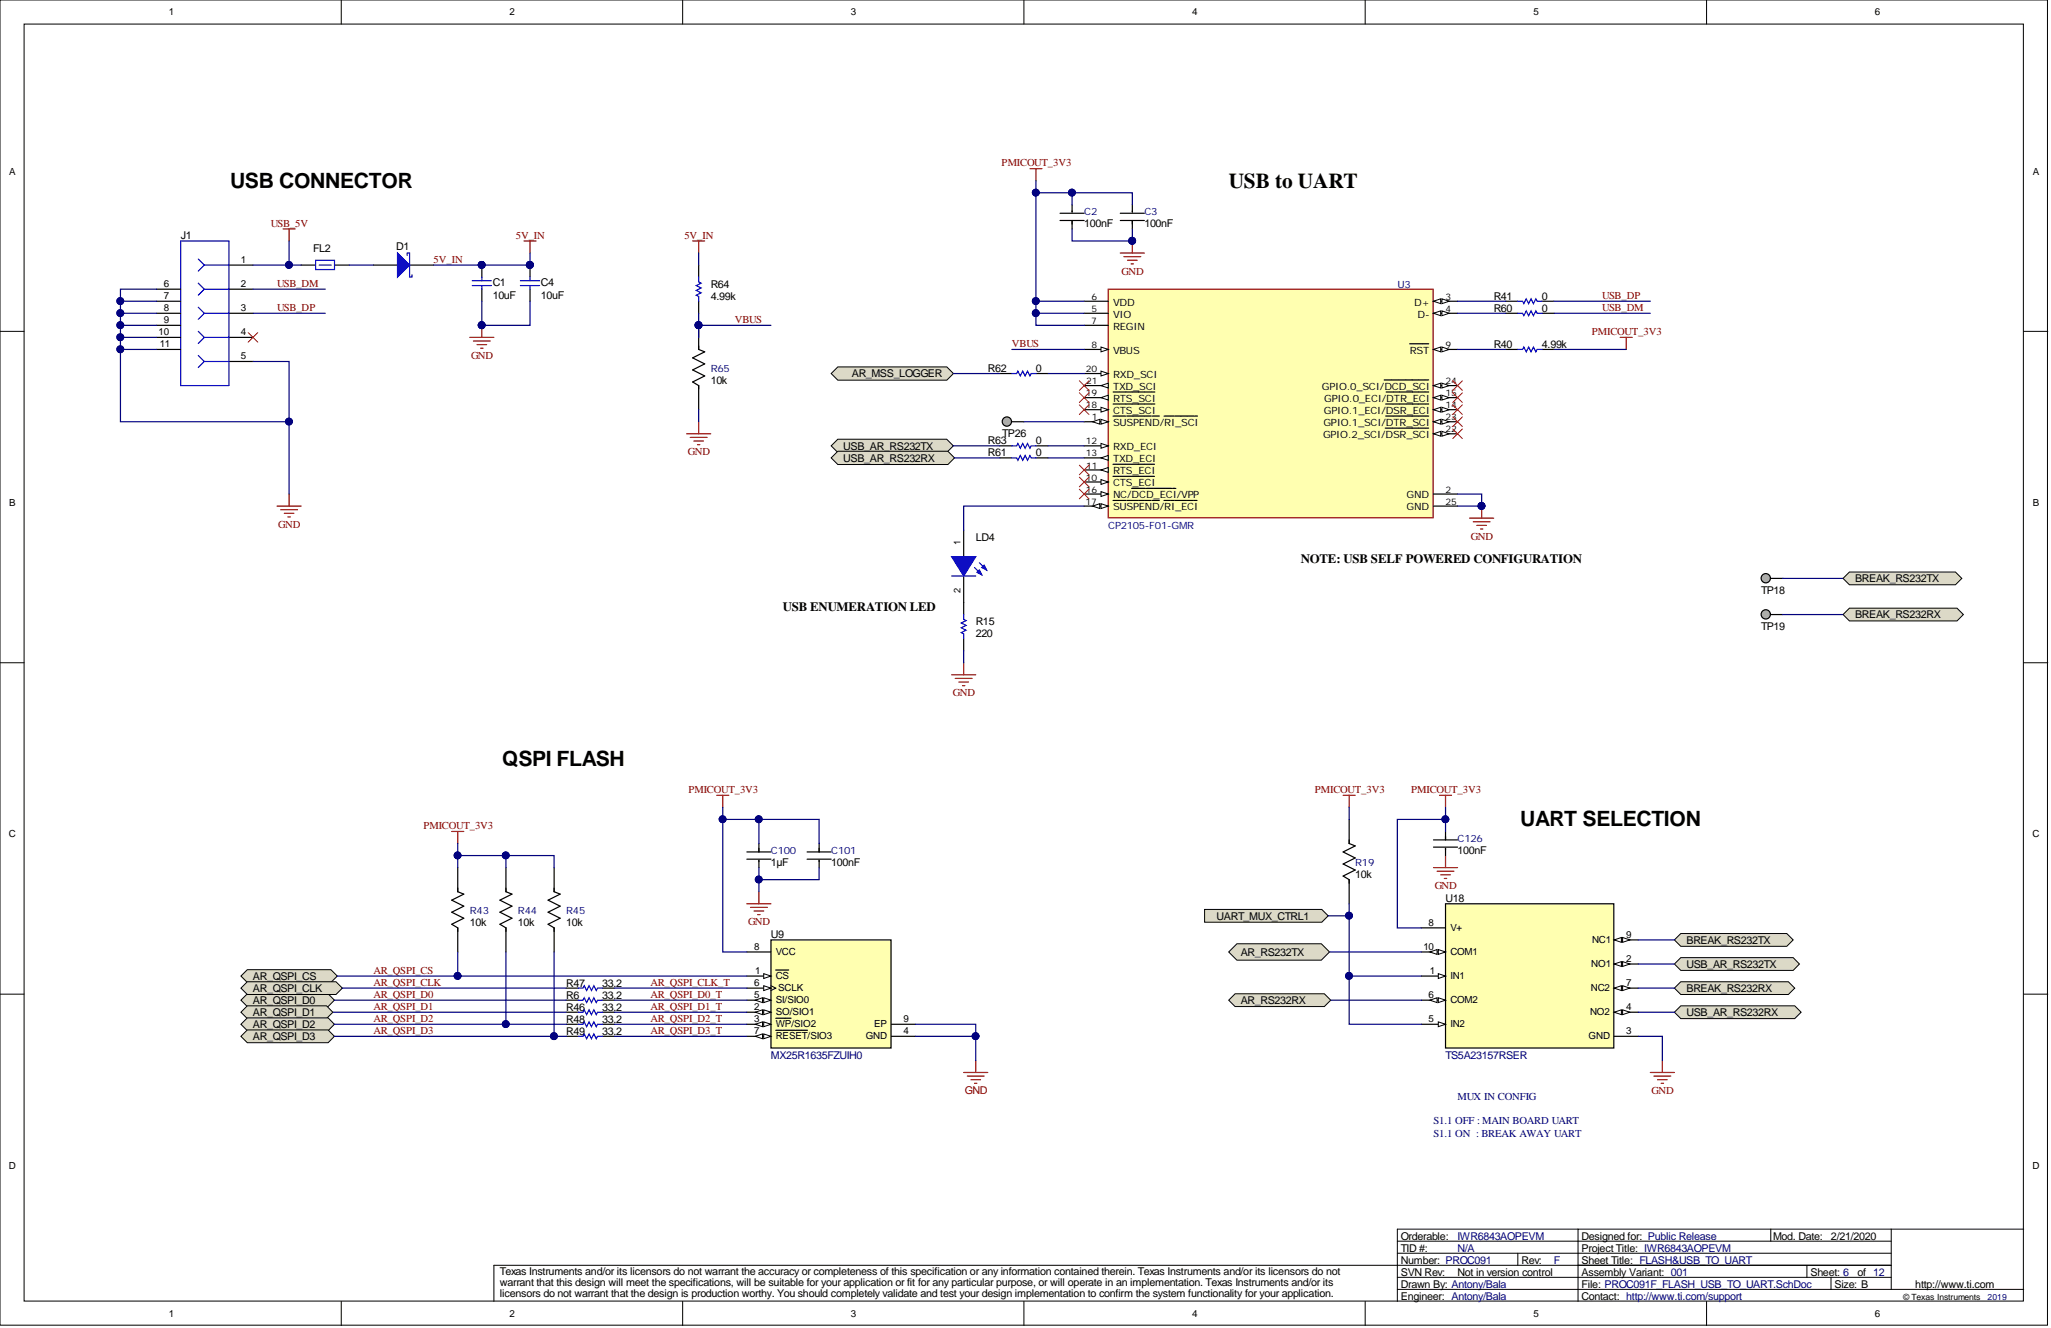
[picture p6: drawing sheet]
<svg xmlns="http://www.w3.org/2000/svg" width="431mm" height="279mm" viewBox="0 0 431 279" stroke-linecap="round" stroke-linejoin="round" font-family="sans-serif">
<defs><g id="words">
<text font-size="4.5" x="258.5" y="39.5">USB to UART</text>
<g font-size="4.4">
<text x="48.4" y="39.5">USB CONNECTOR</text>
<text x="105.7" y="161.2">QSPI FLASH</text>
<text x="319.8" y="173.9">UART SELECTION</text>
</g>
<g font-size="2.7">
<text x="273.7" y="118.5">NOTE: USB SELF POWERED CONFIGURATION</text>
<text x="164.7" y="128.6">USB ENUMERATION LED</text>
</g>
<g font-size="2.3">
<text x="228.1" y="47.8">100nF</text>
<text x="240.7" y="47.8">100nF</text>
<text x="38" y="50.4">J1</text>
<text x="65.9" y="52.9">FL2</text>
<text x="83.4" y="52.7">D1</text>
<text x="103.6" y="62.8">10uF</text>
<text x="103.6" y="60.3">C1</text>
<text x="113.8" y="62.8">10uF</text>
<text x="113.8" y="60.3">C4</text>
<text x="149.5" y="63.1">4.99k</text>
<text x="149.5" y="60.5">R64</text>
<text x="314.2" y="65.6">R60</text>
<text x="314.2" y="63.1">R41</text>
<text x="324.4" y="65.6">0</text>
<text x="324.4" y="63.1">0</text>
<text x="314.2" y="73.2">R40</text>
<text x="324.4" y="73.2">4.99k</text>
<text x="149.5" y="80.8">10k</text>
<text x="179.2" y="79.4">AR_MSS_LOGGER</text>
<text x="207.8" y="78.3">R62</text>
<text x="217.9" y="78.3">0</text>
<text x="177.4" y="94.6">USB_AR_RS232TX</text>
<text x="207.8" y="93.5">R63</text>
<text x="210.8" y="92">TP26</text>
<text x="217.9" y="93.5">0</text>
<text x="177.4" y="97.1">USB_AR_RS232RX</text>
<text x="207.8" y="96">R61</text>
<text x="217.9" y="96">0</text>
<text x="205.3" y="113.8">LD4</text>
<text x="370.5" y="124.9">TP18</text>
<text x="390.2" y="122.5">BREAK_RS232TX</text>
<text x="205.3" y="131.5">R15</text>
<text x="390.2" y="130.1">BREAK_RS232RX</text>
<text x="205.3" y="134.1">220</text>
<text x="370.5" y="132.5">TP19</text>
<text x="306.6" y="179.7">100nF</text>
<text x="162.2" y="182.2">1µF</text>
<text x="174.8" y="182.2">100nF</text>
<text x="285.1" y="184.8">10k</text>
<text x="304.1" y="189.8">U18</text>
<text x="98.8" y="194.9">10k</text>
<text x="109" y="194.9">10k</text>
<text x="119.1" y="194.9">10k</text>
<text x="162.2" y="197.4">U9</text>
<text x="255.9" y="193.5">UART_MUX_CTRL1</text>
<text x="261" y="201.1">AR_RS232TX</text>
<text x="354.8" y="198.5">BREAK_RS232TX</text>
<text x="354.8" y="203.6">USB_AR_RS232TX</text>
<text x="53.2" y="206.1">AR_QSPI_CS</text>
<text x="53.2" y="208.7">AR_QSPI_CLK</text>
<text x="119.1" y="207.6">R47</text>
<text x="126.7" y="207.6">33.2</text>
<text x="354.8" y="208.7">BREAK_RS232RX</text>
<text x="53.2" y="211.2">AR_QSPI_D0</text>
<text x="53.2" y="213.7">AR_QSPI_D1</text>
<text x="119.1" y="210.1">R6</text>
<text x="119.1" y="212.6">R46</text>
<text x="119.1" y="215.2">R48</text>
<text x="126.7" y="210.1">33.2</text>
<text x="126.7" y="212.6">33.2</text>
<text x="126.7" y="215.2">33.2</text>
<text x="261" y="211.2">AR_RS232RX</text>
<text x="354.8" y="213.7">USB_AR_RS232RX</text>
<text x="53.2" y="216.3">AR_QSPI_D2</text>
<text x="53.2" y="218.8">AR_QSPI_D3</text>
<text x="119.1" y="217.7">R49</text>
<text x="126.7" y="217.7">33.2</text>
<text x="294.7" y="263.4">TID #:</text>
<text x="294.7" y="260.8">Orderable:</text>
<text x="332.7" y="263.4">Project Title: IWR6843AOPEVM</text>
<text x="332.7" y="260.8">Designed for: Public Release</text>
<text x="373" y="260.8">Mod. Date:</text>
<text x="385.2" y="260.8">2/21/2020</text>
<text x="105.2" y="268.2">Texas Instruments and/or its licensors do not warrant the accuracy or completeness of this specification or any information contained therein. Texas Instruments and/or its licensors do not</text>
<text x="294.7" y="268.4">SVN Rev:</text>
<text x="294.7" y="265.9">Number: PROC091</text>
<text x="306.6" y="268.4">Not in version control</text>
<text x="320" y="265.9">Rev:</text>
<text x="332.7" y="265.9">Sheet Title: FLASH&amp;USB_TO_UART</text>
<text x="332.7" y="268.4">Assembly Variant: 001</text>
<text x="380.9" y="268.4">Sheet: 6</text>
<text x="390.7" y="268.4">of 12</text>
<text x="105.2" y="270.6">warrant that this design will meet the specifications, will be suitable for your application or fit for any particular purpose, or will operate in an implementation. Texas Instruments and/or its</text>
<text x="105.2" y="273">licensors do not warrant that the design is production worthy. You should completely validate and test your design implementation to confirm the system functionality for your application.</text>
<text x="294.7" y="271">Drawn By: Antony/Bala</text>
<text x="294.7" y="273.5">Engineer: Antony/Bala</text>
<text x="332.7" y="271">File: PROC091F_FLASH_USB_TO_UART.SchDoc</text>
<text x="332.7" y="273.5">Contact: http://www.ti.com/support</text>
<text x="385.9" y="271">Size: B</text>
<text x="402.9" y="271">http://www.ti.com</text>
</g>
<g font-size="2.3" fill="#000080">
<text x="162.2" y="222.8">MX25R1635FZUIH0</text>
<text x="304.1" y="222.8">TS5A23157RSER</text>
<text x="306.6" y="263.4">N/A</text>
<text x="306.6" y="260.8">IWR6843AOPEVM</text>
<text x="326.9" y="265.9">F</text>
</g>
<text font-size="2.3" fill="#800000" x="203" y="230.2">GND</text>
<g font-size="2.2" fill="#800000">
<text x="210.7" y="35">PMICOUT_3V3</text>
<text x="56.9" y="47.7">USB_5V</text>
<text x="108.5" y="50.2">5V_IN</text>
<text x="144" y="50.2">5V_IN</text>
<text x="91.2" y="55.3">5V_IN</text>
<text x="235.9" y="57.8">GND</text>
<text x="58.3" y="60.4">USB_DM</text>
<text x="58.3" y="65.4">USB_DP</text>
<text x="337" y="65.4">USB_DM</text>
<text x="337" y="62.9">USB_DP</text>
<text x="154.6" y="68">VBUS</text>
<text x="334.9" y="70.5">PMICOUT_3V3</text>
<text x="99.1" y="75.5">GND</text>
<text x="212.9" y="73">VBUS</text>
<text x="144.7" y="95.8">GND</text>
<text x="58.5" y="111">GND</text>
<text x="309.4" y="113.5">GND</text>
<text x="200.4" y="146.5">GND</text>
<text x="144.8" y="166.9">PMICOUT_3V3</text>
<text x="276.6" y="166.9">PMICOUT_3V3</text>
<text x="296.9" y="166.9">PMICOUT_3V3</text>
<text x="89.1" y="174.5">PMICOUT_3V3</text>
<text x="301.8" y="187.1">GND</text>
<text x="157.4" y="194.7">GND</text>
<text x="78.6" y="207.4">AR_QSPI_CLK</text>
<text x="78.6" y="204.9">AR_QSPI_CS</text>
<text x="78.6" y="210">AR_QSPI_D0</text>
<text x="136.8" y="207.4">AR_QSPI_CLK_T</text>
<text x="136.8" y="210">AR_QSPI_D0_T</text>
<text x="78.6" y="212.5">AR_QSPI_D1</text>
<text x="78.6" y="215">AR_QSPI_D2</text>
<text x="136.8" y="212.5">AR_QSPI_D1_T</text>
<text x="136.8" y="215">AR_QSPI_D2_T</text>
<text x="78.6" y="217.6">AR_QSPI_D3</text>
<text x="136.8" y="217.6">AR_QSPI_D3_T</text>
<text x="347.4" y="230.2">GND</text>
</g>
<g font-size="2.2" fill="#000080">
<text x="306.6" y="231.5">MUX IN CONFIG</text>
<text x="301.5" y="239.1">S1.1 ON : BREAK AWAY UART</text>
<text x="301.5" y="236.6">S1.1 OFF : MAIN BOARD UART</text>
</g>
<g font-size="2.1">
<text x="35.5" y="3.2">1</text>
<text x="107.2" y="3.2">2</text>
<text x="179" y="3.2">3</text>
<text x="250.8" y="3.2">4</text>
<text x="322.6" y="3.2">5</text>
<text x="394.4" y="3.2">6</text>
<text x="1.9" y="36.7">A</text>
<text x="427.6" y="36.7">A</text>
<text x="50.7" y="55.3">1</text>
<text x="34.5" y="60.4">6</text>
<text x="34.5" y="63">7</text>
<text x="34.5" y="65.5">8</text>
<text x="50.7" y="60.4">2</text>
<text x="50.7" y="65.5">3</text>
<text x="234.1" y="64.3">VDD</text>
<text x="297.5" y="64.3">D+</text>
<text x="33.3" y="70.6">10</text>
<text x="34.5" y="68">9</text>
<text x="50.7" y="70.6">4</text>
<text x="234.1" y="66.8">VIO</text>
<text x="234.1" y="69.4">REGIN</text>
<text x="298.2" y="66.8">D-</text>
<text x="33.6" y="73.1">11</text>
<text x="50.7" y="75.6">5</text>
<text x="234.1" y="74.4">VBUS</text>
<text x="296.6" y="74.4">RST</text>
<text x="234.1" y="79.5">RXD_SCI</text>
<text x="234.1" y="82">TXD_SCI</text>
<text x="278.1" y="82">GPIO.0_SCI/DCD_SCI</text>
<text x="234.1" y="89.7">SUSPEND/RI_SCI</text>
<text x="234.1" y="87.1">CTS_SCI</text>
<text x="234.1" y="84.6">RTS_SCI</text>
<text x="278.4" y="89.7">GPIO.1_SCI/DTR_SCI</text>
<text x="278.5" y="87.1">GPIO.1_ECI/DSR_ECI</text>
<text x="278.6" y="84.6">GPIO.0_ECI/DTR_ECI</text>
<text x="234.1" y="94.7">RXD_ECI</text>
<text x="278.3" y="92.2">GPIO.2_SCI/DSR_SCI</text>
<text x="234.1" y="99.8">RTS_ECI</text>
<text x="234.1" y="97.3">TXD_ECI</text>
<text x="1.9" y="106.4">B</text>
<text x="234.1" y="102.3">CTS_ECI</text>
<text x="234.1" y="104.9">NC/DCD_ECI/VPP</text>
<text x="234.1" y="107.4">SUSPEND/RI_ECI</text>
<text x="295.9" y="104.9">GND</text>
<text x="295.9" y="107.4">GND</text>
<text x="427.6" y="106.4">B</text>
<text x="1.9" y="176.2">C</text>
<text x="427.6" y="176.2">C</text>
<text x="300.5" y="194.8">8</text>
<text x="305.1" y="195.8">V+</text>
<text x="342.1" y="197.3">9</text>
<text x="158.6" y="199.9">8</text>
<text x="163.2" y="200.9">VCC</text>
<text x="299.4" y="199.9">10</text>
<text x="305.1" y="200.9">COM1</text>
<text x="334.7" y="203.4">NO1</text>
<text x="334.9" y="198.3">NC1</text>
<text x="342.1" y="202.4">2</text>
<text x="158.6" y="207.5">6</text>
<text x="158.9" y="204.9">1</text>
<text x="163.2" y="205.9">CS</text>
<text x="163.7" y="208.5">SCLK</text>
<text x="300.8" y="204.9">1</text>
<text x="305.1" y="205.9">IN1</text>
<text x="334.6" y="208.5">NC2</text>
<text x="342.1" y="207.5">7</text>
<text x="158.6" y="212.5">2</text>
<text x="158.6" y="215.1">3</text>
<text x="158.6" y="210">5</text>
<text x="163.2" y="213.6">SO/SIO1</text>
<text x="163.2" y="211">SI/SIO0</text>
<text x="190.1" y="215.1">9</text>
<text x="300.5" y="215.1">5</text>
<text x="300.5" y="210">6</text>
<text x="305.1" y="211">COM2</text>
<text x="334.5" y="213.6">NO2</text>
<text x="342.1" y="212.5">4</text>
<text x="158.6" y="217.6">7</text>
<text x="163.2" y="216.1">WP/SIO2</text>
<text x="163.2" y="218.6">RESET/SIO3</text>
<text x="182.1" y="218.6">GND</text>
<text x="183.9" y="216.1">EP</text>
<text x="190.1" y="217.6">4</text>
<text x="305.1" y="216.1">IN2</text>
<text x="334.2" y="218.6">GND</text>
<text x="342.1" y="217.6">3</text>
<text x="1.9" y="245.9">D</text>
<text x="427.6" y="245.9">D</text>
<text x="35.5" y="277.1">1</text>
<text x="107.2" y="277.1">2</text>
<text x="179" y="277.1">3</text>
<text x="250.8" y="277.1">4</text>
<text x="322.6" y="277.1">5</text>
<text x="394.4" y="277.1">6</text>
</g>
<g font-size="2.1" fill="#000080">
<text x="228.1" y="45.3">C2</text>
<text x="240.7" y="45.3">C3</text>
<text x="293.9" y="60.5">U3</text>
<text x="149.5" y="78.2">R65</text>
<text x="233.1" y="111.2">CP2105-F01-GMR</text>
<text x="162.2" y="179.7">C100</text>
<text x="174.8" y="179.7">C101</text>
<text x="306.6" y="177.1">C126</text>
<text x="285.1" y="182.2">R19</text>
<text x="98.8" y="192.3">R43</text>
<text x="109" y="192.3">R44</text>
<text x="119.1" y="192.3">R45</text>
</g>
<g font-size="2">
<text x="202" y="114.6" transform="rotate(-90 202 114.6)">1</text>
<text x="202" y="124.7" transform="rotate(-90 202 124.7)">2</text>
</g>
<g font-size="1.9">
<text x="229.6" y="65.6">5</text>
<text x="229.6" y="63.1">6</text>
<text x="304.1" y="63.1">3</text>
<text x="304.1" y="65.6">4</text>
<text x="229.5" y="68.2">7</text>
<text x="229.6" y="73.2">8</text>
<text x="304.1" y="73.2">9</text>
<text x="228.4" y="83.4">19</text>
<text x="228.4" y="78.3">20</text>
<text x="228.5" y="80.8">21</text>
<text x="304.1" y="83.4">15</text>
<text x="304.1" y="80.8">24</text>
<text x="228.4" y="85.9">18</text>
<text x="229.7" y="88.4">1</text>
<text x="304.1" y="85.9">14</text>
<text x="304.1" y="88.4">23</text>
<text x="228.4" y="93.5">12</text>
<text x="304.1" y="91">22</text>
<text x="228.4" y="101.1">10</text>
<text x="228.4" y="96">13</text>
<text x="228.5" y="98.6">11</text>
<text x="228.3" y="106.2">17</text>
<text x="228.4" y="103.6">16</text>
<text x="304.1" y="103.6">2</text>
<text x="304.1" y="106.2">25</text>
</g>
<text font-size="1.8" x="400.4" y="273.4">© Texas Instruments</text>
<text font-size="1.8" fill="#000080" x="418.1" y="273.4">2019</text>
</g></defs>
<g fill="#fff" stroke="#000" stroke-width=".21">
<path d="M0 0h430.7v278.8h-430.7z"/>
<path d="M5.1 5.1h420.5v268.6h-420.5z"/>
</g>
<g fill="none" stroke="#000" stroke-width=".21">
<path d="M71.8 0v5.1M143.6 0v5.1M215.4 0v5.1M287.2 0v5.1M359 0v5.1M0 69.7h5.1M425.7 69.7h5.1M0 139.4h5.1M425.7 139.4h5.1M0 209.2h5.1M425.7 209.2h5.1M332 258.6h-38.1v15.2"/>
<path d="M372.5 258.6v2.5M397.8 258.6v12.7M425.7 258.6h-93.7v15.2M71.8 273.8v5.1M143.6 273.8v5.1M215.4 273.8v5.1M287.2 273.8v5.1M293.9 271.3h131.8M293.9 268.7h103.9M293.9 263.7h103.9M293.9 261.1h103.9M319.3 263.7v2.5"/>
<path d="M359 273.8v5.1M380.1 266.2v2.5M385.2 268.7v2.6M397.8 266.2h-293.9v7.6"/>
</g>
<path d="M95 174.9h2.6M96.3 174.9v2.6" fill="none" stroke="#800000" stroke-width=".25"/>
<path d="M162.2 197.8h25.2v22.7h-25.2z" fill="#ffffb0" stroke="#000" stroke-width=".25"/>
<path d="M157.1 205.4h5.1" fill="none" stroke="#000" stroke-width=".25"/>
<path d="M160.7 204.9l1.5 .5-1.5 .5z" fill="#fff"/>
<path d="M160.7 204.9l1.5 .5-1.5 .5z" fill="none" stroke="#000" stroke-width=".21"/>
<path d="M157.1 213h5.1M163.2 204.1h1.3M164.6 204.1h1.3" fill="none" stroke="#000" stroke-width=".25"/>
<path d="M160.7 212.5l1.5 .5-1.5 .5z" fill="#fff"/>
<path d="M160.7 212.5l1.5 .5-1.5 .5z" fill="none" stroke="#000" stroke-width=".21"/>
<path d="M158.9 213l1.5-.5v1z" fill="#fff"/>
<path d="M158.9 213l1.5-.5v1z" fill="none" stroke="#000" stroke-width=".21"/>
<path d="M157.1 215.5h5.1" fill="none" stroke="#000" stroke-width=".25"/>
<path d="M160.7 215l1.5 .5-1.5 .5z" fill="#fff"/>
<path d="M160.7 215l1.5 .5-1.5 .5z" fill="none" stroke="#000" stroke-width=".21"/>
<path d="M158.9 215.5l1.5-.5v1z" fill="#fff"/>
<path d="M158.9 215.5l1.5-.5v1z" fill="none" stroke="#000" stroke-width=".21"/>
<path d="M157.1 210.4h5.1M163.2 214.2h3.2M187.5 218h5.1" fill="none" stroke="#000" stroke-width=".25"/>
<path d="M160.7 209.9l1.5 .5-1.5 .5z" fill="#fff"/>
<path d="M160.7 209.9l1.5 .5-1.5 .5z" fill="none" stroke="#000" stroke-width=".21"/>
<path d="M158.9 210.4l1.5-.5v1z" fill="#fff"/>
<path d="M158.9 210.4l1.5-.5v1zM162.2 207.4l1 .5-1 .5" fill="none" stroke="#000" stroke-width=".21"/>
<path d="M157.1 207.9h5.1" fill="none" stroke="#000" stroke-width=".25"/>
<path d="M160.7 207.4l1.5 .5-1.5 .5z" fill="#fff"/>
<path d="M160.7 207.4l1.5 .5-1.5 .5z" fill="none" stroke="#000" stroke-width=".21"/>
<path d="M157.1 218h5.1" fill="none" stroke="#000" stroke-width=".25"/>
<path d="M160.7 217.5l1.5 .5-1.5 .5z" fill="#fff"/>
<path d="M160.7 217.5l1.5 .5-1.5 .5z" fill="none" stroke="#000" stroke-width=".21"/>
<path d="M158.9 218l1.5-.5v1z" fill="#fff"/>
<path d="M158.9 218l1.5-.5v1z" fill="none" stroke="#000" stroke-width=".21"/>
<path d="M157.1 200.3h5.1M163.2 216.8h1.3M164.6 216.8h1.3M166 216.8h1.2M167.3 216.8h2.6M187.5 215.5h5.1" fill="none" stroke="#000" stroke-width=".25"/>
<path d="M202.7 225.6h5.1M203.5 226.4h3.5M204.2 227.2h2.1M205 227.9h.5M205.3 223.1v2.5" fill="none" stroke="#800000" stroke-width=".25"/>
<g fill="#dcd9c7" stroke="#000" stroke-width=".21">
<path d="M52 204h17.6l1.4 1.4-1.4 1.3h-17.6l-1.3-1.3z" fill-rule="evenodd"/>
<path d="M52 209.1h17l1.3 1.3-1.3 1.4h-17l-1.3-1.4z" fill-rule="evenodd"/>
<path d="M52 211.6h16.7l1.3 1.4-1.3 1.3h-16.7l-1.3-1.3z" fill-rule="evenodd"/>
<path d="M52 214.2h17l1.3 1.3-1.3 1.3h-17l-1.3-1.3z" fill-rule="evenodd"/>
<path d="M52 216.7h17l1.3 1.3-1.3 1.4h-17l-1.3-1.4z" fill-rule="evenodd"/>
</g>
<path d="M150.8 167.3h2.5M152 167.3v2.6M157.1 190.1h5.1M157.9 190.9h3.5M158.6 191.7h2.1M159.4 192.4h.5M159.6 187.6v2.5" fill="none" stroke="#800000" stroke-width=".25"/>
<g fill="none" stroke="#000" stroke-width=".25">
<path d="M157.1 179.2h5.1M159.6 177.5v1.7M169.8 179.2h5M172.3 177.5v1.7M96.3 182.5v5.1l1.3 .5-2.6 1.3 2.6 1.3-2.6 1.2 2.6 1.3-2.6 1.3 1.3 .7v5.1M106.4 182.5v5.1l1.3 .5-2.5 1.3 2.5 1.3-2.5 1.2 2.5 1.3-2.5 1.3 1.2 .7v5.1M116.6 182.5v5.1l1.2 .5-2.5 1.3 2.5 1.3-2.5 1.2 2.5 1.3-2.5 1.3 1.3 .7v5.1M157.1 180.8h5.1M159.6 181v1.5M169.8 180.8h5M172.3 181v1.5M119.1 210.4h2.5"/>
<path d="M119.1 213h2.5M119.1 207.9h2.5M119.1 215.5h2.5M119.1 218h2.5M126.7 210.4h2.5M126.7 213h2.5M126.7 207.9h2.5M126.7 215.5h2.5M126.7 218h2.5"/>
</g>
<path d="M121.6 210.4h1l.3-.5 .5 1 .5-1 .5 1 .5-1 .5 1 .3-.5h1M121.6 213h1l.3-.5 .5 1 .5-1 .5 1 .5-1 .5 1 .3-.5h1M121.6 207.9h1l.3-.5 .5 1 .5-1 .5 1 .5-1 .5 1 .3-.5h1M121.6 215.5h1l.3-.5 .5 1 .5-1 .5 1 .5-1 .5 1 .3-.5h1M121.6 218h1l.3-.5 .5 1 .5-1 .5 1 .5-1 .5 1 .3-.5h1" fill="none" stroke="#00f" stroke-width=".25"/>
<path d="M52 206.5h18.7l1.3 1.4-1.3 1.3h-18.7l-1.3-1.3z" fill-rule="evenodd" fill="#dcd9c7" stroke="#000" stroke-width=".21"/>
<path d="M347.2 225.6h5M347.9 226.4h3.6M348.7 227.2h2M349.4 227.9h.5M349.7 223.1v2.5" fill="none" stroke="#800000" stroke-width=".25"/>
<path d="M283.8 172.4v5.1l1.3 .5-2.6 1.2 2.6 1.3-2.6 1.3 2.6 1.2-2.6 1.3 1.3 .8v5" fill="none" stroke="#000" stroke-width=".25"/>
<path d="M304.1 190.1h35.4v30.4h-35.4z" fill="#ffffb0" stroke="#000" stroke-width=".25"/>
<path d="M299 205.4h5.1" fill="none" stroke="#000" stroke-width=".25"/>
<path d="M302.6 204.9l1.5 .5-1.5 .5z" fill="#fff"/>
<path d="M302.6 204.9l1.5 .5-1.5 .5z" fill="none" stroke="#000" stroke-width=".21"/>
<path d="M339.6 202.8h5" fill="none" stroke="#000" stroke-width=".25"/>
<path d="M339.6 202.8l1.5-.5v1z" fill="#fff"/>
<path d="M339.6 202.8l1.5-.5v1z" fill="none" stroke="#000" stroke-width=".21"/>
<path d="M341.3 202.3l1.6 .5-1.6 .5z" fill="#fff"/>
<path d="M341.3 202.3l1.6 .5-1.6 .5z" fill="none" stroke="#000" stroke-width=".21"/>
<path d="M339.6 218h5M339.6 213h5" fill="none" stroke="#000" stroke-width=".25"/>
<path d="M339.6 213l1.5-.5v1z" fill="#fff"/>
<path d="M339.6 213l1.5-.5v1z" fill="none" stroke="#000" stroke-width=".21"/>
<path d="M341.3 212.5l1.6 .5-1.6 .5z" fill="#fff"/>
<path d="M341.3 212.5l1.6 .5-1.6 .5z" fill="none" stroke="#000" stroke-width=".21"/>
<path d="M299 215.5h5.1" fill="none" stroke="#000" stroke-width=".25"/>
<path d="M302.6 215l1.5 .5-1.5 .5z" fill="#fff"/>
<path d="M302.6 215l1.5 .5-1.5 .5z" fill="none" stroke="#000" stroke-width=".21"/>
<path d="M299 210.4h5.1" fill="none" stroke="#000" stroke-width=".25"/>
<path d="M302.6 209.9l1.5 .5-1.5 .5z" fill="#fff"/>
<path d="M302.6 209.9l1.5 .5-1.5 .5z" fill="none" stroke="#000" stroke-width=".21"/>
<path d="M300.8 210.4l1.5-.5v1z" fill="#fff"/>
<path d="M300.8 210.4l1.5-.5v1z" fill="none" stroke="#000" stroke-width=".21"/>
<path d="M339.6 207.9h5" fill="none" stroke="#000" stroke-width=".25"/>
<path d="M339.6 207.9l1.5-.5v1z" fill="#fff"/>
<path d="M339.6 207.9l1.5-.5v1z" fill="none" stroke="#000" stroke-width=".21"/>
<path d="M341.3 207.4l1.6 .5-1.6 .5z" fill="#fff"/>
<path d="M341.3 207.4l1.6 .5-1.6 .5z" fill="none" stroke="#000" stroke-width=".21"/>
<path d="M299 195.2h5.1M339.6 197.8h5" fill="none" stroke="#000" stroke-width=".25"/>
<path d="M339.6 197.8l1.5-.6v1.1z" fill="#fff"/>
<path d="M339.6 197.8l1.5-.6v1.1z" fill="none" stroke="#000" stroke-width=".21"/>
<path d="M341.3 197.2l1.6 .6-1.6 .5z" fill="#fff"/>
<path d="M341.3 197.2l1.6 .6-1.6 .5z" fill="none" stroke="#000" stroke-width=".21"/>
<path d="M299 200.3h5.1" fill="none" stroke="#000" stroke-width=".25"/>
<path d="M302.6 199.8l1.5 .5-1.5 .5z" fill="#fff"/>
<path d="M302.6 199.8l1.5 .5-1.5 .5z" fill="none" stroke="#000" stroke-width=".21"/>
<path d="M300.8 200.3l1.5-.5v1z" fill="#fff"/>
<path d="M300.8 200.3l1.5-.5v1z" fill="none" stroke="#000" stroke-width=".21"/>
<path d="M301.5 182.5h5.1M302.3 183.3h3.6M303.1 184.1h2M303.8 184.8h.5M304.1 180v2.5" fill="none" stroke="#800000" stroke-width=".25"/>
<path d="M301.5 176.7h5.1M301.5 178.2h5.1M304.1 174.9v1.8M304.1 178.5v1.5" fill="none" stroke="#000" stroke-width=".25"/>
<g fill="#dcd9c7" stroke="#000" stroke-width=".21">
<path d="M260.2 198.6h17.8l1.7 1.7-1.7 1.7h-17.8l-1.7-1.7z" fill-rule="evenodd"/>
<path d="M259.8 209.1h18.8l1.3 1.3-1.3 1.4h-18.8l-1.3-1.4z" fill-rule="evenodd"/>
</g>
<path d="M282.5 167.3h2.6M283.8 167.3v2.6M302.8 167.3h2.5M304.1 167.3v2.6" fill="none" stroke="#800000" stroke-width=".25"/>
<g fill="#dcd9c7" stroke="#000" stroke-width=".21">
<path d="M353.6 196.4h22.3l1.3 1.4-1.3 1.3h-22.3l-1.4-1.3z" fill-rule="evenodd"/>
<path d="M353.6 201.5h23.6l1.3 1.3-1.3 1.4h-23.6l-1.4-1.4z" fill-rule="evenodd"/>
<path d="M353.6 206.5h22.6l1.3 1.4-1.3 1.3h-22.6l-1.4-1.3z" fill-rule="evenodd"/>
<path d="M353.6 211.6h23.9l1.4 1.4-1.4 1.3h-23.9l-1.4-1.3z" fill-rule="evenodd"/>
<path d="M253.4 191.3h24.7l1.3 1.4-1.3 1.3h-24.7z" fill-rule="evenodd"/>
<path d="M389 120.3h22.3l1.4 1.4-1.4 1.3h-22.3l-1.3-1.3z" fill-rule="evenodd"/>
<path d="M389 128h22.7l1.3 1.3-1.3 1.3h-22.7l-1.3-1.3z" fill-rule="evenodd"/>
</g>
<g fill="none" stroke="#000" stroke-width=".25">
<path d="M48.1 55.8h5.1M63.3 55.8h3.1M70.4 55.8h3.1M101.4 55.8v2.5M111.5 55.8v2.5M147 55.8v2.5M32.9 60.8h5.1M32.9 65.9h5.1M32.9 71h5.1M32.9 63.4h5.1M32.9 68.4h5.1M32.9 73.5h5.1"/>
<path d="M48.1 60.8h5.1M48.1 65.9h5.1M48.1 71h5.1M48.1 76.1h5.1M101.4 60.8v2.6M111.5 60.8v2.6M147 63.4v2.5M147 68.4v5.1l1.2 .5-2.5 1.3 2.5 1.3-2.5 1.2 2.5 1.3-2.5 1.3 1.3 .7v5.1"/>
</g>
<g fill="#000080" stroke="#000080" stroke-width=".21">
<circle cx="146.9" cy="68.4" r=".72"/>
<circle cx="101.3" cy="55.7" r=".72"/>
<circle cx="101.3" cy="68.4" r=".72"/>
<circle cx="111.5" cy="55.7" r=".72"/>
</g>
<g fill="none" stroke="#00f" stroke-width=".25">
<path d="M38 50.7h10.1v30.4h-10.1zM41.7 59.6l1.3 1.2-1.3 1.3M41.7 54.5l1.3 1.3-1.3 1.2M43.1 55.8h5M66.4 54.8h4v1.9h-4zM67.2 55.8h2.5M99.3 59.1h4.1M101.4 58.3v.8M109.5 59.1h4M111.5 58.3v.8M147 58.3v1l.5 .3-1 .5 1 .5-1 .5 1 .5-1 .5 .5 .3v1M41.7 74.8l1.3 1.3-1.3 1.2"/>
<path d="M41.7 69.7l1.3 1.3-1.3 1.3M41.7 64.6l1.3 1.3-1.3 1.3M43.1 60.8h5M43.1 65.9h5M43.1 71h5M43.1 76.1h5M99.3 60.1h4.1M101.4 60.1v.7M109.5 60.1h4M111.5 60.1v.7"/>
</g>
<g fill="none" stroke="#800000" stroke-width=".25">
<path d="M59.5 48.2h2.6M60.8 48.2v2.5M110.2 50.7h2.6M111.5 50.7v2.5M145.7 50.7h2.5M147 50.7v2.5M98.8 71h5.1M99.6 71.7h3.5M100.3 72.5h2.1M101.1 73.3h.5M101.4 68.4v2.6M144.4 91.3h5.1"/>
<path d="M145.2 92h3.5M146 92.8h2M146.7 93.5h.5M147 88.7v2.6M58.3 106.5h5M59 107.2h3.6M59.8 108h2M60.6 108.8h.5M60.8 103.9v2.6"/>
</g>
<path d="M52.2 70l2 2M54.2 70l-2 2" fill="none" stroke="#f00" stroke-width=".21"/>
<path d="M233.1 60.8h68.4v48.1h-68.4z" fill="#ffffb0" stroke="#800000" stroke-width=".25"/>
<path d="M228.1 88.7h5" fill="none" stroke="#000" stroke-width=".25"/>
<path d="M231.6 88.2l1.5 .5-1.5 .5z" fill="#fff"/>
<path d="M231.6 88.2l1.5 .5-1.5 .5z" fill="none" stroke="#000" stroke-width=".21"/>
<path d="M229.8 88.7l1.6-.5v1z" fill="#fff"/>
<path d="M229.8 88.7l1.6-.5v1z" fill="none" stroke="#000" stroke-width=".21"/>
<path d="M301.5 63.4h5.1M234.1 87.5h1.3M235.5 87.5h1.3M237 87.5h2.4M239.5 87.5h1.2M240.8 87.5h1.3M242.4 87.5h1.5M244.9 87.5h1.3M246.3 87.5h.7M247.1 87.5h4M251.2 87.5h.7M301.5 103.9h5.1" fill="none" stroke="#000" stroke-width=".25"/>
<path d="M301.5 63.4l1.6-.5v1z" fill="#fff"/>
<path d="M301.5 63.4l1.6-.5v1z" fill="none" stroke="#000" stroke-width=".21"/>
<path d="M303.3 62.9l1.5 .5-1.5 .5z" fill="#fff"/>
<path d="M303.3 62.9l1.5 .5-1.5 .5z" fill="none" stroke="#000" stroke-width=".21"/>
<path d="M301.5 65.9h5.1" fill="none" stroke="#000" stroke-width=".25"/>
<path d="M301.5 65.9l1.6-.5v1z" fill="#fff"/>
<path d="M301.5 65.9l1.6-.5v1z" fill="none" stroke="#000" stroke-width=".21"/>
<path d="M303.3 65.4l1.5 .5-1.5 .5z" fill="#fff"/>
<path d="M303.3 65.4l1.5 .5-1.5 .5z" fill="none" stroke="#000" stroke-width=".21"/>
<path d="M228.1 65.9h5M228.1 63.4h5M228.1 68.4h5M228.1 73.5h5" fill="none" stroke="#000" stroke-width=".25"/>
<path d="M231.6 73l1.5 .5-1.5 .5z" fill="#fff"/>
<path d="M231.6 73l1.5 .5-1.5 .5z" fill="none" stroke="#000" stroke-width=".21"/>
<path d="M301.5 73.5h5.1" fill="none" stroke="#000" stroke-width=".25"/>
<path d="M301.5 73.5l1.6-.5v1z" fill="#fff"/>
<path d="M301.5 73.5l1.6-.5v1z" fill="none" stroke="#000" stroke-width=".21"/>
<path d="M303.3 73l1.5 .5-1.5 .5z" fill="#fff"/>
<path d="M303.3 73l1.5 .5-1.5 .5z" fill="none" stroke="#000" stroke-width=".21"/>
<path d="M296.6 72.3h1.3M298 72.3h1.3M299.3 72.3h1.2M228.1 101.4h5" fill="none" stroke="#000" stroke-width=".25"/>
<path d="M231.6 100.9l1.5 .5-1.5 .5z" fill="#fff"/>
<path d="M231.6 100.9l1.5 .5-1.5 .5z" fill="none" stroke="#000" stroke-width=".21"/>
<path d="M228.1 98.9h5M234.1 100.2h1.4M235.6 100.2h1.2M236.9 100.2h1.2M238.2 100.2h2.5M240.7 100.2h1.4M242.2 100.2h.7" fill="none" stroke="#000" stroke-width=".25"/>
<path d="M231.6 98.9l1.5-.5v1z" fill="#fff"/>
<path d="M231.6 98.9l1.5-.5v1z" fill="none" stroke="#000" stroke-width=".21"/>
<path d="M228.1 93.8h5M234.1 97.7h1.4M235.6 97.7h1.2M236.9 97.7h1.2M238.2 97.7h2.5M240.7 97.7h1.4M242.2 97.7h.7" fill="none" stroke="#000" stroke-width=".25"/>
<path d="M231.6 93.3l1.5 .5-1.5 .5z" fill="#fff"/>
<path d="M231.6 93.3l1.5 .5-1.5 .5z" fill="none" stroke="#000" stroke-width=".21"/>
<path d="M228.1 96.3h5" fill="none" stroke="#000" stroke-width=".25"/>
<path d="M231.6 96.3l1.5-.5v1z" fill="#fff"/>
<path d="M231.6 96.3l1.5-.5v1z" fill="none" stroke="#000" stroke-width=".21"/>
<path d="M301.5 86.2h5.1" fill="none" stroke="#000" stroke-width=".25"/>
<path d="M301.5 86.2l1.6-.5v1z" fill="#fff"/>
<path d="M301.5 86.2l1.6-.5v1z" fill="none" stroke="#000" stroke-width=".21"/>
<path d="M303.3 85.7l1.5 .5-1.5 .5z" fill="#fff"/>
<path d="M303.3 85.7l1.5 .5-1.5 .5z" fill="none" stroke="#000" stroke-width=".21"/>
<path d="M291.5 85h1.5M293.1 85h1.2M294.4 85h1.4M295.9 85h3.8M299.8 85h.7M301.5 83.7h5.1" fill="none" stroke="#000" stroke-width=".25"/>
<path d="M301.5 83.7l1.6-.5v1z" fill="#fff"/>
<path d="M301.5 83.7l1.6-.5v1z" fill="none" stroke="#000" stroke-width=".21"/>
<path d="M303.3 83.2l1.5 .5-1.5 .5z" fill="#fff"/>
<path d="M303.3 83.2l1.5 .5-1.5 .5z" fill="none" stroke="#000" stroke-width=".21"/>
<path d="M291.6 82.5h1.5M293.2 82.5h2.6M295.9 82.5h2.4M298.4 82.5h1.3M299.8 82.5h.7M228.1 103.9h5" fill="none" stroke="#000" stroke-width=".25"/>
<path d="M231.6 103.4l1.5 .5-1.5 .6z" fill="#fff"/>
<path d="M231.6 103.4l1.5 .5-1.5 .6z" fill="none" stroke="#000" stroke-width=".21"/>
<path d="M228.1 106.5h5M238 102.8h3M241.1 102.8h1.5M242.7 102.8h3.8M246.7 102.8h.6" fill="none" stroke="#000" stroke-width=".25"/>
<path d="M231.6 106l1.5 .5-1.5 .5z" fill="#fff"/>
<path d="M231.6 106l1.5 .5-1.5 .5z" fill="none" stroke="#000" stroke-width=".21"/>
<path d="M229.8 106.5l1.6-.5v1z" fill="#fff"/>
<path d="M229.8 106.5l1.6-.5v1z" fill="none" stroke="#000" stroke-width=".21"/>
<path d="M228.1 86.2h5M234.1 105.3h1.3M235.5 105.3h1.3M237 105.3h2.4M239.5 105.3h1.2M240.8 105.3h1.3M242.4 105.3h1.5M244.9 105.3h1.3M246.3 105.3h.7M247.1 105.3h2.5M249.7 105.3h1.3M251.1 105.3h.7" fill="none" stroke="#000" stroke-width=".25"/>
<path d="M231.6 85.7l1.5 .5-1.5 .5z" fill="#fff"/>
<path d="M231.6 85.7l1.5 .5-1.5 .5z" fill="none" stroke="#000" stroke-width=".21"/>
<path d="M228.1 83.7h5M234.1 85h1.4M235.6 85h1.2M236.9 85h1.2M238.2 85h2.5M240.8 85h1.3M242.3 85h.6" fill="none" stroke="#000" stroke-width=".25"/>
<path d="M231.6 83.7l1.5-.5v1z" fill="#fff"/>
<path d="M231.6 83.7l1.5-.5v1z" fill="none" stroke="#000" stroke-width=".21"/>
<path d="M228.1 78.6h5M234.1 82.5h1.4M235.6 82.5h1.2M236.9 82.5h1.2M238.2 82.5h2.5M240.8 82.5h1.3M242.3 82.5h.6" fill="none" stroke="#000" stroke-width=".25"/>
<path d="M231.6 78.1l1.5 .5-1.5 .5z" fill="#fff"/>
<path d="M231.6 78.1l1.5 .5-1.5 .5z" fill="none" stroke="#000" stroke-width=".21"/>
<path d="M228.1 81.1h5" fill="none" stroke="#000" stroke-width=".25"/>
<path d="M231.6 81.1l1.5-.5v1z" fill="#fff"/>
<path d="M231.6 81.1l1.5-.5v1z" fill="none" stroke="#000" stroke-width=".21"/>
<path d="M301.5 91.3h5.1" fill="none" stroke="#000" stroke-width=".25"/>
<path d="M301.5 91.3l1.6-.5v1z" fill="#fff"/>
<path d="M301.5 91.3l1.6-.5v1z" fill="none" stroke="#000" stroke-width=".21"/>
<path d="M303.3 90.8l1.5 .5-1.5 .5z" fill="#fff"/>
<path d="M303.3 90.8l1.5 .5-1.5 .5z" fill="none" stroke="#000" stroke-width=".21"/>
<path d="M291.4 90.1h1.5M293 90.1h1.3M294.3 90.1h1.4M295.8 90.1h2.5M298.4 90.1h1.3M299.8 90.1h.7M301.5 88.7h5.1" fill="none" stroke="#000" stroke-width=".25"/>
<path d="M301.5 88.7l1.6-.5v1z" fill="#fff"/>
<path d="M301.5 88.7l1.6-.5v1z" fill="none" stroke="#000" stroke-width=".21"/>
<path d="M303.3 88.2l1.5 .5-1.5 .5z" fill="#fff"/>
<path d="M303.3 88.2l1.5 .5-1.5 .5z" fill="none" stroke="#000" stroke-width=".21"/>
<path d="M291.5 87.5h1.5M293.1 87.5h1.2M294.3 87.5h1.4M295.8 87.5h2.5M298.4 87.5h1.3M299.8 87.5h.7M301.5 81.1h5.1" fill="none" stroke="#000" stroke-width=".25"/>
<path d="M301.5 81.1l1.6-.5v1z" fill="#fff"/>
<path d="M301.5 81.1l1.6-.5v1z" fill="none" stroke="#000" stroke-width=".21"/>
<path d="M303.3 80.6l1.5 .5-1.5 .5z" fill="#fff"/>
<path d="M303.3 80.6l1.5 .5-1.5 .5z" fill="none" stroke="#000" stroke-width=".21"/>
<g fill="none" stroke="#000" stroke-width=".25">
<path d="M223 46.4h5.1M223 44.9h5.1M225.5 43.1v1.5M225.5 46.4v1.8M235.7 46.4h5M235.7 44.9h5M238.2 43.1v1.5M238.2 46.4v1.8M291.2 79.9h1.5M292.8 79.9h1.3M294.2 79.9h1.5M295.8 79.9h2.5"/>
<path d="M298.4 79.9h1.3M299.8 79.9h.7M316.8 73.5h2.5M324.4 73.5h2.5M202.7 111.5v5.6M301.5 106.5h5.1M202.7 121.2v8.1M202.7 134.4v2.5"/>
</g>
<g fill="none" stroke="#800000" stroke-width=".25">
<path d="M216.7 35.5h2.5M217.9 35.5v2.5M235.7 53.2h5M236.4 54h3.6M237.2 54.8h2M237.9 55.5h.5M238.2 50.7v2.5M309.1 109h5.1M309.9 109.8h3.6M310.7 110.5h2M311.4 111.3h.5M311.7 106.5v2.5"/>
<path d="M202.7 139.4v2.6M200.2 142h5.1M200.9 142.7h3.6M201.7 143.5h2M202.5 144.3h.5"/>
</g>
<g fill="#000080" stroke="#000080" stroke-width=".21">
<circle cx="311.6" cy="106.4" r=".72"/>
<circle cx="238.2" cy="50.7" r=".72"/>
</g>
<path d="M319.3 73.5h1l.3-.5 .5 1 .5-1 .5 1 .5-1 .5 1 .2-.5h1.1M205 119.4l1.5 1.5M206 118.4l1.5 1.5M202.7 129.3v1l.5 .3-1 .5 1 .5-1 .5 1 .5-1 .5 .5 .3v1" fill="none" stroke="#00f" stroke-width=".25"/>
<path d="M206 119.9l.5 1-1-.5z" fill="#00f"/>
<path d="M206 119.9l.5 1-1-.5z" fill="none" stroke="#00f" stroke-width=".25"/>
<path d="M207 118.9l.5 1-1-.5z" fill="#00f"/>
<path d="M207 118.9l.5 1-1-.5z" fill="none" stroke="#00f" stroke-width=".25"/>
<path d="M200.2 117.1h5.1l-2.6 4.1z" fill="#00f"/>
<path d="M200.2 117.1h5.1l-2.6 4.1zM200.2 121.2h5.1" fill="none" stroke="#00f" stroke-width=".25"/>
<g fill="#dcd9c7" stroke="#000" stroke-width=".21">
<path d="M176.2 77.2h23l1.4 1.4-1.4 1.4h-23l-1.4-1.4z" fill-rule="evenodd"/>
<path d="M176.2 92.4h22.9l1.4 1.4-1.4 1.4h-22.9l-1.4-1.4z" fill-rule="evenodd"/>
<path d="M176.2 94.9h23.2l1.4 1.4-1.4 1.4h-23.2l-1.4-1.4z" fill-rule="evenodd"/>
</g>
<g fill="none" stroke="#f00" stroke-width=".21">
<path d="M227 85.2l2.1 2M227 82.6l2.1 2.1M227 97.9l2.1 2M227 80.1l2.1 2M229.1 85.2l-2.1 2M229.1 82.6l-2.1 2.1M229.1 97.9l-2.1 2M229.1 80.1l-2.1 2M305.6 82.6l2 2.1M305.6 85.2l2 2M305.6 90.3l2 2M305.6 87.7l2 2"/>
<path d="M305.6 80.1l2 2M307.6 82.6l-2 2.1M307.6 85.2l-2 2M307.6 90.3l-2 2M307.6 87.7l-2 2M307.6 80.1l-2 2M227 102.9l2.1 2.1M227 100.4l2.1 2M229.1 102.9l-2.1 2.1M229.1 100.4l-2.1 2"/>
</g>
<path d="M340.8 71h2.6M342.1 71v2.5" fill="none" stroke="#800000" stroke-width=".25"/>
<path d="M78.6 55.8h5M86.2 55.8h5" fill="none" stroke="#000" stroke-width=".25"/>
<path d="M83.6 53.2l2.6 2.6-2.6 2.5z" fill="#00f"/>
<path d="M83.6 53.2l2.6 2.6-2.6 2.5zM85.6 53.7v-.5h.6v5.1h.5v-.5M212.9 78.6h1l.2-.5 .5 1 .5-1 .5 1 .6-1 .5 1 .2-.5h1M319.3 65.9h1l.3 .5 .5-1 .5 1 .5-1 .5 1 .5-1 .2 .5h1.1M319.3 63.4h1l.3 .5 .5-1 .5 1 .5-1 .5 1 .5-1 .2 .5h1.1M212.9 96.3h1l.2 .5 .5-1 .5 1 .5-1 .6 1 .5-1 .2 .5h1M212.9 93.8h1l.2-.5 .5 1 .5-1 .5 1 .6-1 .5 1 .2-.5h1" fill="none" stroke="#00f" stroke-width=".25"/>
<path d="M210.3 78.6h2.6M217.9 78.6h2.6M316.8 65.9h2.5M316.8 63.4h2.5M324.4 65.9h2.5M324.4 63.4h2.5M210.3 96.3h2.6M210.3 93.8h2.6M217.9 96.3h2.6M217.9 93.8h2.6" fill="none" stroke="#000" stroke-width=".25"/>
<circle cx="371.4" cy="121.7" r=".98" fill="#b2acb0" stroke="#000" stroke-width=".25"/>
<path d="M372.5 121.7h2.5" fill="none" stroke="#000" stroke-width=".25"/>
<circle cx="371.4" cy="129.3" r=".98" fill="#b2acb0" stroke="#000" stroke-width=".25"/>
<path d="M372.5 129.3h2.5" fill="none" stroke="#000" stroke-width=".25"/>
<circle cx="211.8" cy="88.7" r=".98" fill="#b2acb0" stroke="#000" stroke-width=".25"/>
<path d="M212.9 88.7h2.5" fill="none" stroke="#000" stroke-width=".25"/>
<g fill="none" stroke="#000080" stroke-width=".25">
<path d="M217.9 38v30.4h10.2M53.2 55.8h10.1M60.8 50.7v5.1M73.5 55.8h5.1M111.5 53.2v2.6h-20.3M147 53.2v2.6M217.9 40.6h20.3v2.5M225.5 48.2v2.5h12.7v-2.5M225.5 40.6v2.5M25.3 68.4h7.6M25.3 65.9h7.6M25.3 63.4h7.6"/>
<path d="M25.3 71h7.6M25.3 73.5h7.6M32.9 60.8h-7.6v27.9h35.5M53.2 76.1h7.6v27.8M53.2 60.8h15.2M53.2 65.9h15.2M101.4 63.4v5h10.1v-5M147 65.9v5.1M147 68.4h15.2M200.6 78.6h9.7M212.9 73.5h15.2M217.9 65.9h10.2"/>
<path d="M217.9 63.4h10.2M220.5 78.6h7.6M306.6 65.9h10.2M306.6 63.4h10.2M306.6 73.5h10.2M326.9 65.9h20.3M326.9 63.4h20.3M326.9 73.5h15.2M147 86.2v2.5M200.5 93.8h9.8M200.8 96.3h9.5M215.4 88.7h12.7"/>
<path d="M220.5 93.8h7.6M220.5 96.3h7.6M228.1 106.5h-25.4v5M306.6 103.9h5.1v2.6h-5.1M202.7 136.9v2.5M375 121.7h12.7M375 129.3h12.7M96.3 177.5v2.5M152 169.9v30.4h5.1M152 172.4h20.3v5.1M159.6 172.4v5.1M283.8 169.9v2.5"/>
<path d="M304.1 174.9v-2.5h-10.2v22.8h5.1M304.1 169.9v2.5M96.3 182.5v-2.5h20.3v2.5M106.4 180v2.5M159.6 182.5v2.6M172.3 182.5v2.6h-12.7v2.5M279.4 192.7h4.4M283.8 190.1v25.4h15.2M344.6 197.8h7.6M70 213h49.1M70.3 218h48.8M70.3 215.5h48.8"/>
<path d="M70.3 210.4h48.8M71 205.4h86.1M72 207.9h47.1M96.3 200.3v5.1M106.4 200.3v15.2M116.6 200.3v17.7M129.2 207.9h27.9M129.2 213h27.9M129.2 210.4h27.9M129.2 215.5h27.9M129.2 218h27.9M192.6 215.5h12.7v2.5h-12.7"/>
<path d="M205.3 218v5.1M279.7 200.3h19.3M279.9 210.4h19.1M283.8 205.4h15.2M344.6 218h5.1v5.1M344.6 202.8h7.6M344.6 207.9h7.6M344.6 213h7.6"/>
</g>
<g fill="#000080" stroke="#000080" stroke-width=".21">
<circle cx="159.6" cy="185" r=".72"/>
<circle cx="116.5" cy="218" r=".72"/>
<circle cx="106.4" cy="215.5" r=".72"/>
<circle cx="106.4" cy="180" r=".72"/>
<circle cx="159.6" cy="172.4" r=".72"/>
<circle cx="96.3" cy="180" r=".72"/>
<circle cx="146.9" cy="68.4" r=".72"/>
<circle cx="101.3" cy="68.4" r=".72"/>
<circle cx="60.8" cy="88.7" r=".72"/>
<circle cx="25.3" cy="73.5" r=".72"/>
<circle cx="25.3" cy="70.9" r=".72"/>
<circle cx="25.3" cy="68.4" r=".72"/>
<circle cx="25.3" cy="65.9" r=".72"/>
<circle cx="25.3" cy="63.3" r=".72"/>
<circle cx="111.5" cy="55.7" r=".72"/>
<circle cx="311.6" cy="106.4" r=".72"/>
<circle cx="217.9" cy="65.9" r=".72"/>
<circle cx="225.5" cy="40.5" r=".72"/>
<circle cx="217.9" cy="63.3" r=".72"/>
<circle cx="238.2" cy="50.7" r=".72"/>
<circle cx="101.3" cy="55.7" r=".72"/>
<circle cx="304" cy="172.4" r=".72"/>
<circle cx="96.3" cy="205.3" r=".72"/>
<circle cx="60.8" cy="55.7" r=".72"/>
<circle cx="217.9" cy="40.5" r=".72"/>
<circle cx="152" cy="172.4" r=".72"/>
<circle cx="205.2" cy="218" r=".72"/>
<circle cx="283.8" cy="205.3" r=".72"/>
<circle cx="283.8" cy="192.6" r=".72"/>
</g>
<use href="#words"/>
</svg>
